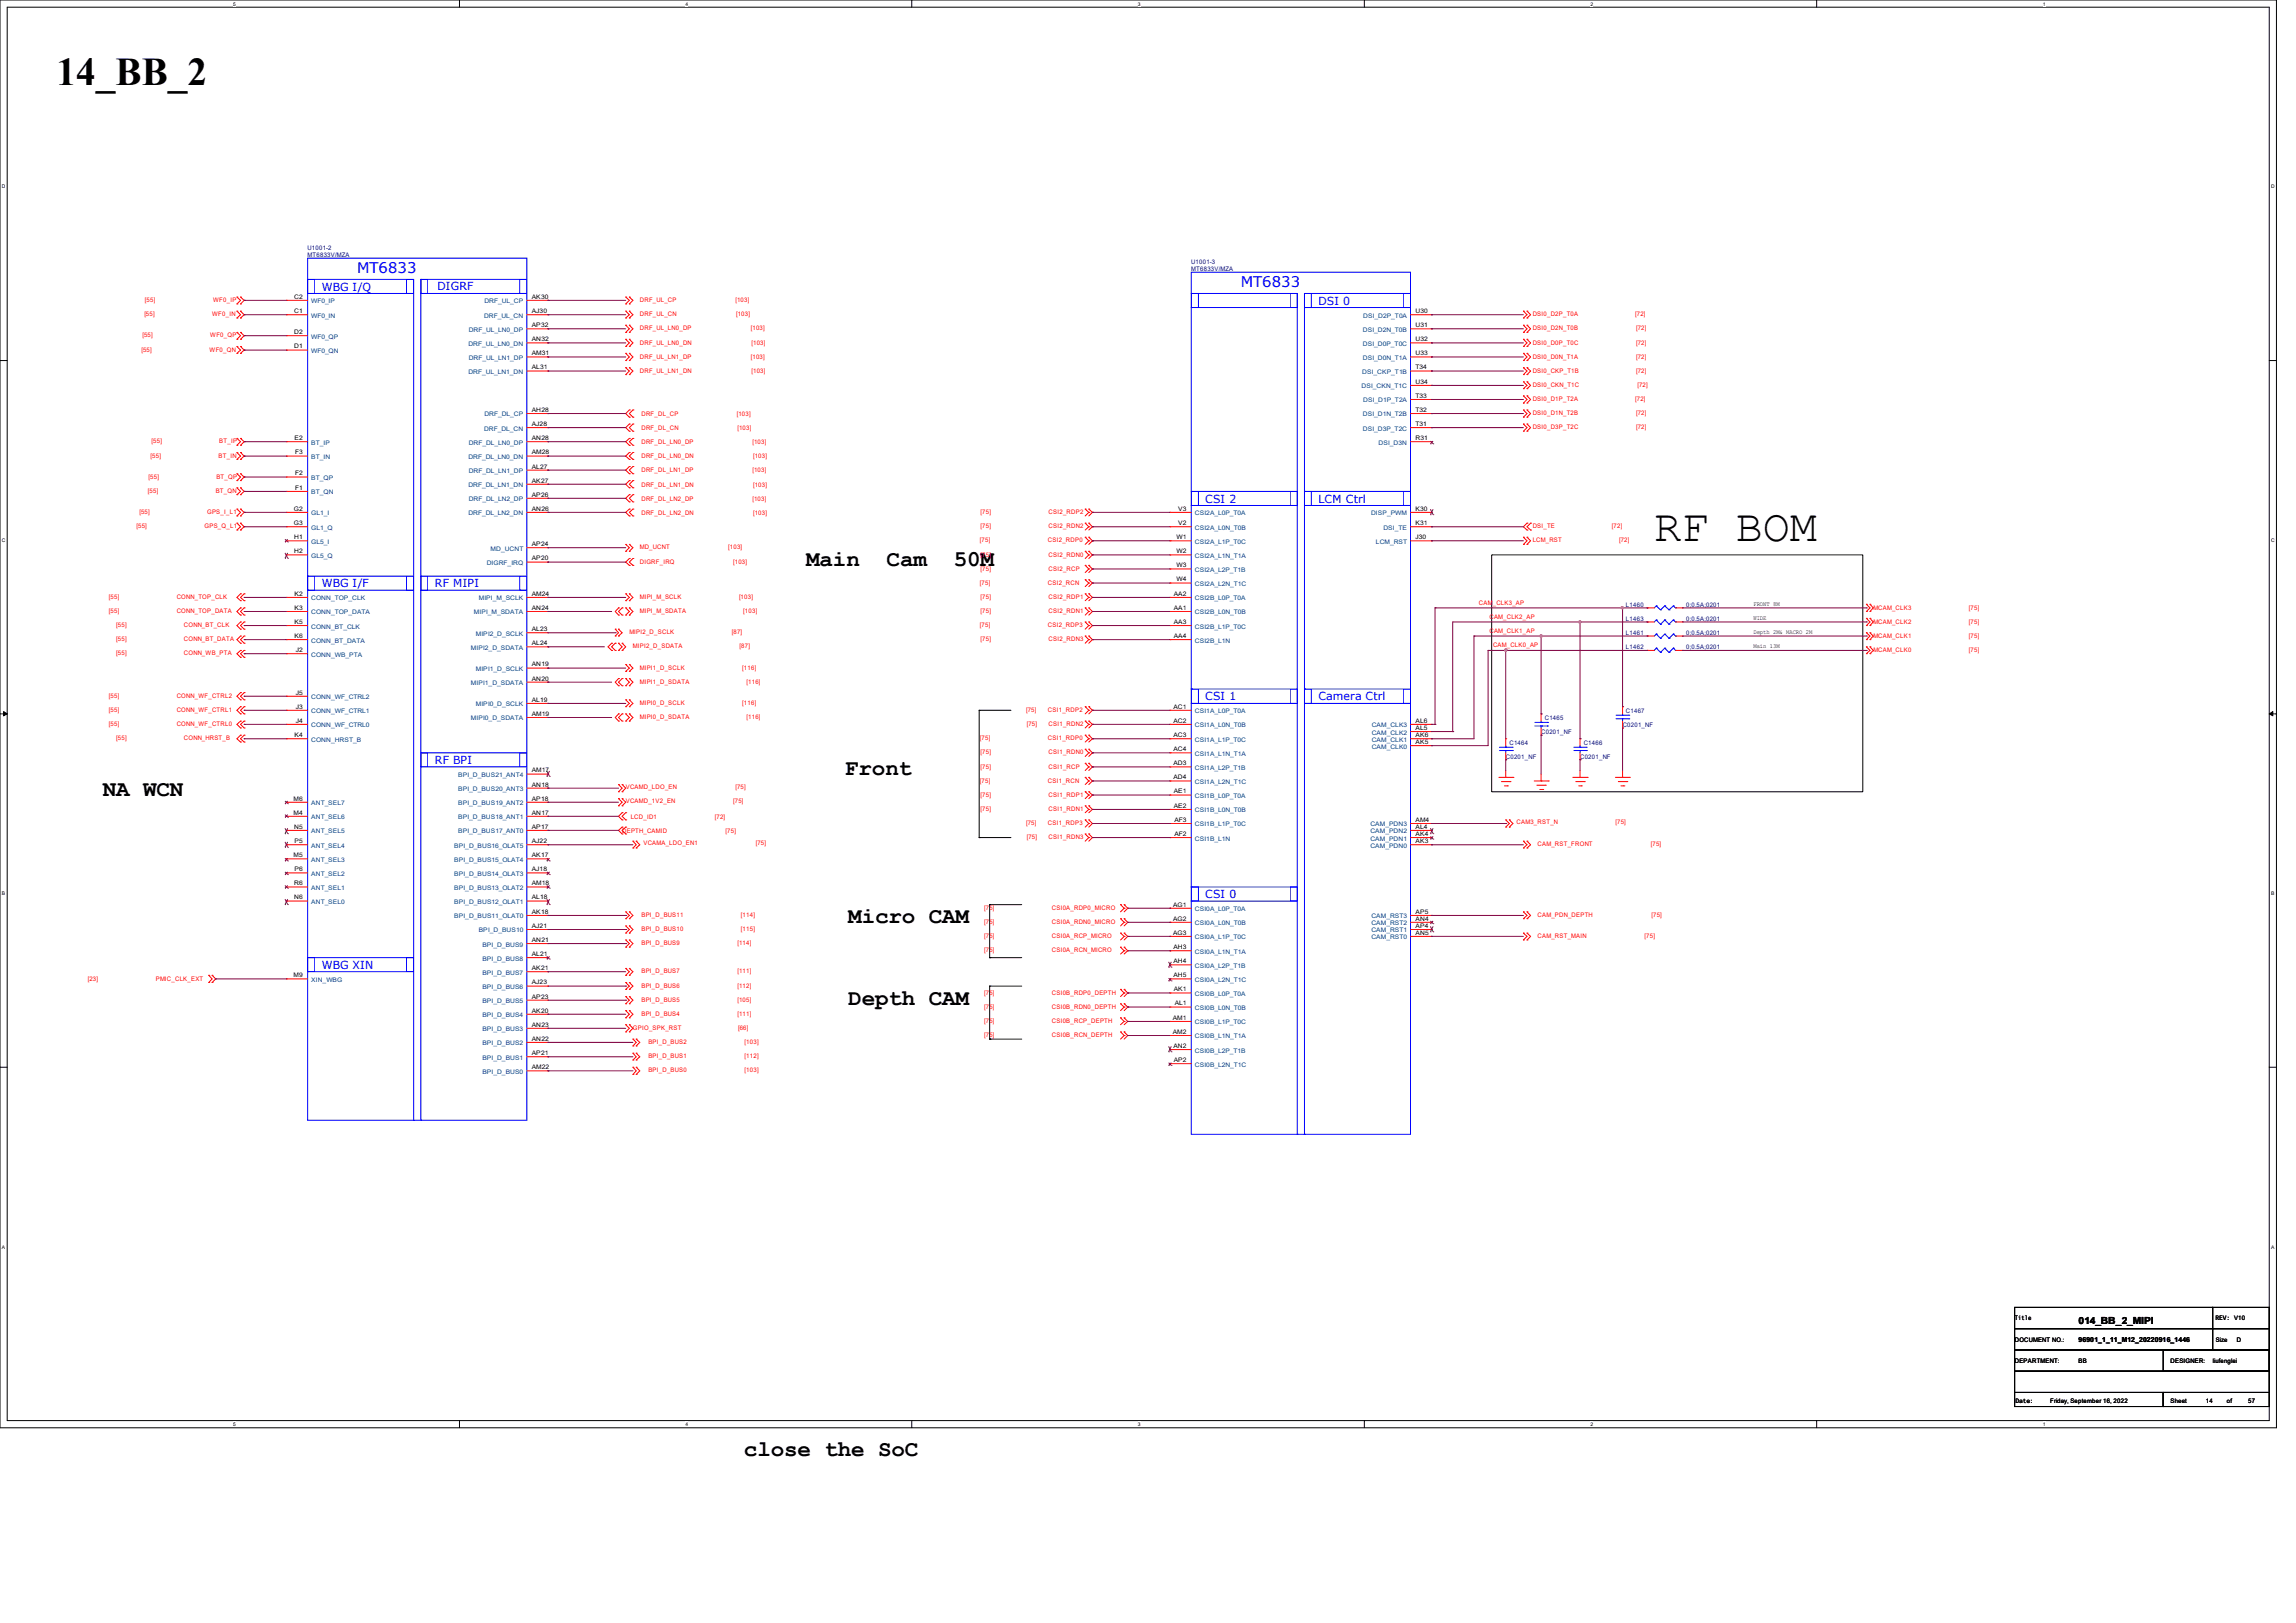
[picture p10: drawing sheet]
<svg xmlns="http://www.w3.org/2000/svg" width="297mm" height="210mm" viewBox="0 0 297 210" stroke-linecap="round" stroke-linejoin="round" font-family="sans-serif">
<defs><g id="words">
<text font-size="5.8" x="214" y="70.1">RF BOM</text>
<text font-size="5.1" x="7.3" y="11">14_BB_2</text>
<g font-size="2.9">
<text x="104.3" y="73.3">Main</text>
<text x="114.7" y="73.3">Cam</text>
<text x="123.4" y="73.3">50M</text>
<text x="109.3" y="100.3">Front</text>
<text x="13.3" y="103">NA WCN</text>
<text x="109.7" y="119.5">Micro CAM</text>
<text x="109.7" y="130">Depth CAM</text>
<text x="96.2" y="188.3">close the SoC</text>
</g>
<g font-size="1.9" fill="#00f">
<text x="46.2" y="35.3">MT6833</text>
<text x="160.5" y="37.1">MT6833</text>
</g>
<g font-size="1.4" fill="#00f">
<text x="41.6" y="37.6">WBG I/Q</text>
<text x="56.6" y="37.5">DIGRF</text>
<text x="170.5" y="39.4">DSI 0</text>
<text x="155.9" y="65">CSI 2</text>
<text x="170.5" y="65">LCM Ctrl</text>
<text x="41.6" y="76">WBG I/F</text>
<text x="56.3" y="76">RF MIPI</text>
<text x="155.9" y="90.6">CSI 1</text>
<text x="170.5" y="90.6">Camera Ctrl</text>
<text x="56.3" y="98.8">RF BPI</text>
<text x="155.9" y="116.2">CSI 0</text>
<text x="41.6" y="125.3">WBG XIN</text>
</g>
<text font-size="1.3" x="268.9" y="171.3">014_BB_2_MIPI</text>
<text font-size=".9" x="268.9" y="173.7">96901_1_11_M12_20220916_1446</text>
<g font-size=".8" fill="#000080">
<text x="39.8" y="32.3">U1001-2</text>
<text x="39.8" y="33.2">MT6833V/MZA</text>
<text x="154.1" y="34.2">U1001-3</text>
<text x="154.1" y="35.1">MT6833V/MZA</text>
<text x="210.3" y="84">L1462</text>
<text x="210.3" y="82.2">L1461</text>
<text x="210.3" y="80.3">L1463</text>
<text x="210.3" y="78.5">L1460</text>
<text x="218.1" y="84">0;0.5A;0201</text>
<text x="218.1" y="82.2">0;0.5A;0201</text>
<text x="218.1" y="80.3">0;0.5A;0201</text>
<text x="218.1" y="78.5">0;0.5A;0201</text>
<text x="199.4" y="95">C0201_NF</text>
<text x="199.8" y="93.1">C1465</text>
<text x="209.9" y="94.1">C0201_NF</text>
<text x="210.3" y="92.2">C1467</text>
<text x="194.8" y="98.2">C0201_NF</text>
<text x="195.3" y="96.4">C1464</text>
<text x="204.4" y="98.2">C0201_NF</text>
<text x="204.9" y="96.4">C1466</text>
</g>
<g font-size=".8" fill="#f00">
<text x="18.7" y="40.9">[55]</text>
<text x="18.8" y="39.1">[55]</text>
<text x="27.4" y="40.9">WF0_IN</text>
<text x="27.6" y="39.1">WF0_IP</text>
<text x="82.8" y="39.1">DRF_UL_CP</text>
<text x="82.8" y="40.9">DRF_UL_CN</text>
<text x="95.1" y="39.1">[103]</text>
<text x="95.2" y="40.9">[103]</text>
<text x="198.3" y="40.9">DSI0_D2P_T0A</text>
<text x="211.5" y="40.9">[72]</text>
<text x="18.3" y="45.5">[55]</text>
<text x="18.4" y="43.6">[55]</text>
<text x="27.1" y="45.5">WF0_QN</text>
<text x="27.2" y="43.6">WF0_QP</text>
<text x="82.8" y="42.8">DRF_UL_LN0_DP</text>
<text x="82.8" y="44.6">DRF_UL_LN0_DN</text>
<text x="82.8" y="46.4">DRF_UL_LN1_DP</text>
<text x="97.1" y="42.8">[103]</text>
<text x="97.1" y="46.4">[103]</text>
<text x="97.2" y="44.6">[103]</text>
<text x="198.3" y="42.8">DSI0_D2N_T0B</text>
<text x="198.3" y="44.6">DSI0_D0P_T0C</text>
<text x="198.3" y="46.4">DSI0_D0N_T1A</text>
<text x="211.6" y="42.8">[72]</text>
<text x="211.6" y="44.6">[72]</text>
<text x="211.6" y="46.4">[72]</text>
<text x="82.8" y="48.2">DRF_UL_LN1_DN</text>
<text x="83" y="53.8">DRF_DL_CP</text>
<text x="95.3" y="53.8">[103]</text>
<text x="97.2" y="48.2">[103]</text>
<text x="198.3" y="48.2">DSI0_CKP_T1B</text>
<text x="198.3" y="50.1">DSI0_CKN_T1C</text>
<text x="198.3" y="51.9">DSI0_D1P_T2A</text>
<text x="198.3" y="53.7">DSI0_D1N_T2B</text>
<text x="211.5" y="51.9">[72]</text>
<text x="211.6" y="48.2">[72]</text>
<text x="211.6" y="53.7">[72]</text>
<text x="211.8" y="50.1">[72]</text>
<text x="19.5" y="59.2">[55]</text>
<text x="19.6" y="57.4">[55]</text>
<text x="28.3" y="59.2">BT_IN</text>
<text x="28.4" y="57.4">BT_IP</text>
<text x="83" y="55.6">DRF_DL_CN</text>
<text x="83" y="57.5">DRF_DL_LN0_DP</text>
<text x="83" y="59.3">DRF_DL_LN0_DN</text>
<text x="95.4" y="55.6">[103]</text>
<text x="97.3" y="57.5">[103]</text>
<text x="97.4" y="59.3">[103]</text>
<text x="198.3" y="55.5">DSI0_D3P_T2C</text>
<text x="211.6" y="55.5">[72]</text>
<text x="19.1" y="63.8">[55]</text>
<text x="19.2" y="61.9">[55]</text>
<text x="27.9" y="63.8">BT_QN</text>
<text x="28" y="61.9">BT_QP</text>
<text x="83" y="61.1">DRF_DL_LN1_DP</text>
<text x="83" y="62.9">DRF_DL_LN1_DN</text>
<text x="83" y="64.8">DRF_DL_LN2_DP</text>
<text x="97.3" y="61.1">[103]</text>
<text x="97.3" y="64.8">[103]</text>
<text x="97.4" y="62.9">[103]</text>
<text x="17.7" y="68.4">[55]</text>
<text x="18" y="66.5">[55]</text>
<text x="26.5" y="68.4">GPS_Q_L1</text>
<text x="26.8" y="66.5">GPS_I_L1</text>
<text x="82.8" y="71.1">MD_UCNT</text>
<text x="83" y="66.6">DRF_DL_LN2_DN</text>
<text x="94.2" y="71.1">[103]</text>
<text x="97.4" y="66.6">[103]</text>
<text x="126.8" y="70.2">[75]</text>
<text x="126.8" y="66.5">[75]</text>
<text x="126.8" y="68.4">[75]</text>
<text x="135.6" y="70.2">CSI2_RDP0</text>
<text x="135.6" y="66.5">CSI2_RDP2</text>
<text x="135.6" y="68.4">CSI2_RDN2</text>
<text x="198.3" y="68.4">DSI_TE</text>
<text x="198.3" y="70.2">LCM_RST</text>
<text x="208.5" y="68.4">[72]</text>
<text x="209.4" y="70.2">[72]</text>
<text x="14.1" y="77.5">[55]</text>
<text x="22.9" y="77.5">CONN_TOP_CLK</text>
<text x="82.8" y="72.9">DIGRF_IRQ</text>
<text x="82.8" y="77.5">MIPI_M_SCLK</text>
<text x="94.8" y="72.9">[103]</text>
<text x="95.6" y="77.5">[103]</text>
<text x="126.8" y="75.6">[75]</text>
<text x="126.8" y="72">[75]</text>
<text x="126.8" y="73.8">[75]</text>
<text x="126.8" y="77.5">[75]</text>
<text x="135.6" y="75.6">CSI2_RCN</text>
<text x="135.6" y="72">CSI2_RDN0</text>
<text x="135.6" y="73.8">CSI2_RCP</text>
<text x="135.6" y="77.5">CSI2_RDP1</text>
<text x="14.1" y="79.3">[55]</text>
<text x="15" y="81.2">[55]</text>
<text x="15" y="83">[55]</text>
<text x="22.9" y="79.3">CONN_TOP_DATA</text>
<text x="23.8" y="81.2">CONN_BT_CLK</text>
<text x="23.8" y="83">CONN_BT_DATA</text>
<text x="81.4" y="82.1">MIPI2_D_SCLK</text>
<text x="81.9" y="83.9">MIPI2_D_SDATA</text>
<text x="82.8" y="79.3">MIPI_M_SDATA</text>
<text x="94.7" y="82.1">[87]</text>
<text x="95.7" y="83.9">[87]</text>
<text x="96.1" y="79.3">[103]</text>
<text x="126.8" y="81.2">[75]</text>
<text x="126.8" y="79.3">[75]</text>
<text x="126.8" y="83">[75]</text>
<text x="135.6" y="81.2">CSI2_RDP3</text>
<text x="135.6" y="79.3">CSI2_RDN1</text>
<text x="135.6" y="83">CSI2_RDN3</text>
<text x="191.3" y="78.3">CAM_CLK3_AP</text>
<text x="192.7" y="81.9">CAM_CLK1_AP</text>
<text x="192.7" y="80.1">CAM_CLK2_AP</text>
<text x="193.1" y="83.8">CAM_CLK0_AP</text>
<text x="242.3" y="78.9">MCAM_CLK3</text>
<text x="242.3" y="82.5">MCAM_CLK1</text>
<text x="242.3" y="80.7">MCAM_CLK2</text>
<text x="254.7" y="78.9">[75]</text>
<text x="254.7" y="82.5">[75]</text>
<text x="254.7" y="80.7">[75]</text>
<text x="15" y="84.8">[55]</text>
<text x="23.8" y="84.8">CONN_WB_PTA</text>
<text x="82.8" y="86.7">MIPI1_D_SCLK</text>
<text x="82.8" y="88.5">MIPI1_D_SDATA</text>
<text x="96" y="86.7">[116]</text>
<text x="96.6" y="88.5">[116]</text>
<text x="242.3" y="84.4">MCAM_CLK0</text>
<text x="254.7" y="84.4">[75]</text>
<text x="14.1" y="90.3">[55]</text>
<text x="14.1" y="92.1">[55]</text>
<text x="14.1" y="93.9">[55]</text>
<text x="15" y="95.8">[55]</text>
<text x="22.9" y="90.3">CONN_WF_CTRL2</text>
<text x="22.9" y="92.1">CONN_WF_CTRL1</text>
<text x="22.9" y="93.9">CONN_WF_CTRL0</text>
<text x="23.8" y="95.8">CONN_HRST_B</text>
<text x="82.8" y="91.2">MIPI0_D_SCLK</text>
<text x="82.8" y="93">MIPI0_D_SDATA</text>
<text x="96" y="91.2">[116]</text>
<text x="96.6" y="93">[116]</text>
<text x="126.8" y="95.8">[75]</text>
<text x="132.7" y="92.1">[75]</text>
<text x="132.8" y="93.9">[75]</text>
<text x="135.6" y="95.8">CSI1_RDP0</text>
<text x="135.6" y="92.1">CSI1_RDP2</text>
<text x="135.6" y="93.9">CSI1_RDN2</text>
<text x="126.8" y="101.3">[75]</text>
<text x="126.8" y="97.6">[75]</text>
<text x="126.8" y="99.4">[75]</text>
<text x="135.6" y="101.3">CSI1_RCN</text>
<text x="135.6" y="97.6">CSI1_RDN0</text>
<text x="135.6" y="99.4">CSI1_RCP</text>
<text x="80.5" y="107.8">DEPTH_CAMID</text>
<text x="80.9" y="102.1">VCAMD_LDO_EN</text>
<text x="80.9" y="103.9">VCAMD_1V2_EN</text>
<text x="81.6" y="105.9">LCD_ID1</text>
<text x="92.5" y="105.9">[72]</text>
<text x="93.9" y="107.8">[75]</text>
<text x="94.8" y="103.9">[75]</text>
<text x="95.1" y="102.1">[75]</text>
<text x="126.8" y="103.1">[75]</text>
<text x="126.8" y="104.9">[75]</text>
<text x="132.7" y="106.8">[75]</text>
<text x="135.6" y="106.8">CSI1_RDP3</text>
<text x="135.6" y="103.1">CSI1_RDP1</text>
<text x="135.6" y="104.9">CSI1_RDN1</text>
<text x="196.2" y="106.7">CAM3_RST_N</text>
<text x="209" y="106.7">[75]</text>
<text x="83.2" y="109.4">VCAMA_LDO_EN1</text>
<text x="97.8" y="109.4">[75]</text>
<text x="132.8" y="108.6">[75]</text>
<text x="135.6" y="108.6">CSI1_RDN3</text>
<text x="198.9" y="109.5">CAM_RST_FRONT</text>
<text x="213.5" y="109.5">[75]</text>
<text x="83" y="118.7">BPI_D_BUS11</text>
<text x="95.8" y="118.7">[114]</text>
<text x="127.3" y="117.7">[75]</text>
<text x="127.3" y="119.5">[75]</text>
<text x="136.1" y="117.7">CSI0A_RDP0_MICRO</text>
<text x="136.1" y="119.5">CSI0A_RDN0_MICRO</text>
<text x="198.9" y="118.7">CAM_PDN_DEPTH</text>
<text x="213.6" y="118.7">[75]</text>
<text x="83" y="125.9">BPI_D_BUS7</text>
<text x="83" y="120.5">BPI_D_BUS10</text>
<text x="83" y="122.3">BPI_D_BUS9</text>
<text x="95.4" y="125.9">[111]</text>
<text x="95.4" y="122.3">[114]</text>
<text x="95.8" y="120.5">[115]</text>
<text x="127.3" y="121.4">[75]</text>
<text x="127.3" y="123.2">[75]</text>
<text x="136.1" y="121.4">CSI0A_RCP_MICRO</text>
<text x="136.1" y="123.2">CSI0A_RCN_MICRO</text>
<text x="198.9" y="121.4">CAM_RST_MAIN</text>
<text x="212.7" y="121.4">[75]</text>
<text x="11.3" y="126.9">[23]</text>
<text x="20.2" y="126.9">PMIC_CLK_EXT</text>
<text x="83" y="131.4">BPI_D_BUS4</text>
<text x="83" y="127.8">BPI_D_BUS6</text>
<text x="83" y="129.6">BPI_D_BUS5</text>
<text x="95.4" y="131.4">[111]</text>
<text x="95.4" y="127.8">[112]</text>
<text x="95.4" y="129.6">[105]</text>
<text x="127.3" y="128.7">[75]</text>
<text x="127.3" y="130.5">[75]</text>
<text x="136.1" y="128.7">CSI0B_RDP0_DEPTH</text>
<text x="136.1" y="130.5">CSI0B_RDN0_DEPTH</text>
<text x="81.9" y="133.3">GPIO_SPK_RST</text>
<text x="83.9" y="136.9">BPI_D_BUS1</text>
<text x="83.9" y="135.1">BPI_D_BUS2</text>
<text x="95.5" y="133.3">[66]</text>
<text x="96.3" y="136.9">[112]</text>
<text x="96.3" y="135.1">[103]</text>
<text x="127.3" y="132.4">[75]</text>
<text x="127.3" y="134.2">[75]</text>
<text x="136.1" y="132.4">CSI0B_RCP_DEPTH</text>
<text x="136.1" y="134.2">CSI0B_RCN_DEPTH</text>
<text x="83.9" y="138.8">BPI_D_BUS0</text>
<text x="96.3" y="138.8">[103]</text>
</g>
<g font-size=".8">
<text x="38.1" y="38.7">C2</text>
<text x="38.1" y="40.5">C1</text>
<text x="68.8" y="38.7">AK30</text>
<text x="68.8" y="40.5">AJ30</text>
<text x="183.1" y="40.5">U30</text>
<text x="38.1" y="43.2">D2</text>
<text x="38.1" y="45.1">D1</text>
<text x="68.8" y="42.3">AP32</text>
<text x="68.8" y="44.2">AN32</text>
<text x="68.8" y="46">AM31</text>
<text x="68.8" y="47.8">AL31</text>
<text x="183.1" y="47.8">T34</text>
<text x="183.1" y="42.3">U31</text>
<text x="183.1" y="44.2">U32</text>
<text x="183.1" y="46">U33</text>
<text x="68.8" y="53.3">AH28</text>
<text x="183.1" y="49.7">U34</text>
<text x="183.1" y="51.5">T33</text>
<text x="183.1" y="53.3">T32</text>
<text x="38.1" y="56.9">E2</text>
<text x="38.2" y="58.8">F3</text>
<text x="68.8" y="56.9">AN28</text>
<text x="68.8" y="58.8">AM28</text>
<text x="68.8" y="55.1">AJ28</text>
<text x="183.1" y="55.1">T31</text>
<text x="183.1" y="56.9">R31</text>
<text x="38.2" y="61.5">F2</text>
<text x="38.2" y="63.4">F1</text>
<text x="68.8" y="60.6">AL27</text>
<text x="68.8" y="62.4">AK27</text>
<text x="68.8" y="64.3">AP26</text>
<text x="38" y="66.1">G2</text>
<text x="38" y="67.9">G3</text>
<text x="38.1" y="69.8">H1</text>
<text x="38.1" y="71.6">H2</text>
<text x="68.8" y="66.1">AN26</text>
<text x="68.8" y="70.7">AP24</text>
<text x="152.2" y="69.8">W1</text>
<text x="152.2" y="71.6">W2</text>
<text x="152.4" y="66.1">V3</text>
<text x="152.4" y="67.9">V2</text>
<text x="183.1" y="66.1">K30</text>
<text x="183.1" y="67.9">K31</text>
<text x="183.1" y="69.8">J30</text>
<text x="38.1" y="77.1">K2</text>
<text x="68.8" y="77.1">AM24</text>
<text x="68.8" y="72.5">AP20</text>
<text x="151.8" y="77.1">AA2</text>
<text x="152.2" y="73.4">W3</text>
<text x="152.2" y="75.2">W4</text>
<text x="38.1" y="78.9">K3</text>
<text x="38.1" y="80.7">K5</text>
<text x="38.1" y="82.6">K6</text>
<text x="68.8" y="81.7">AL23</text>
<text x="68.8" y="83.5">AL24</text>
<text x="68.8" y="78.9">AN24</text>
<text x="151.8" y="78.9">AA1</text>
<text x="151.8" y="80.7">AA3</text>
<text x="151.8" y="82.6">AA4</text>
<text x="226.8" y="78.4">FRONT 8M</text>
<text x="226.8" y="82.1">Depth 2M&amp; MACRO 2M</text>
<text x="226.8" y="83.9">Main 13M</text>
<text x="226.8" y="80.3">WIDE</text>
<text x="38.3" y="84.4">J2</text>
<text x="38.3" y="89.9">J5</text>
<text x="68.8" y="86.2">AN19</text>
<text x="68.8" y="88.1">AN20</text>
<text x="38.1" y="95.4">K4</text>
<text x="38.3" y="93.5">J4</text>
<text x="38.3" y="91.7">J3</text>
<text x="68.8" y="92.6">AM19</text>
<text x="68.8" y="90.8">AL19</text>
<text x="151.8" y="91.7">AC1</text>
<text x="151.8" y="93.5">AC2</text>
<text x="151.8" y="95.4">AC3</text>
<text x="183.1" y="95.4">AK6</text>
<text x="183.1" y="94.4">AL5</text>
<text x="183.1" y="93.5">AL6</text>
<text x="68.8" y="99.9">AM17</text>
<text x="68.8" y="101.8">AN18</text>
<text x="151.8" y="97.2">AC4</text>
<text x="151.8" y="99">AD3</text>
<text x="151.8" y="100.8">AD4</text>
<text x="183.1" y="96.3">AK5</text>
<text x="38" y="105.4">M4</text>
<text x="38" y="103.6">M6</text>
<text x="38.1" y="107.2">N5</text>
<text x="68.8" y="105.4">AN17</text>
<text x="68.8" y="103.6">AP18</text>
<text x="68.8" y="107.2">AP17</text>
<text x="151.8" y="102.7">AE1</text>
<text x="151.8" y="104.5">AE2</text>
<text x="151.9" y="106.3">AF3</text>
<text x="183.1" y="107.2">AL4</text>
<text x="183.1" y="106.3">AM4</text>
<text x="38" y="110.9">M5</text>
<text x="38.1" y="112.7">P6</text>
<text x="38.1" y="109.1">P5</text>
<text x="68.8" y="112.7">AJ18</text>
<text x="68.8" y="110.9">AK17</text>
<text x="68.8" y="109.1">AJ22</text>
<text x="151.9" y="108.2">AF2</text>
<text x="183.1" y="109.1">AK3</text>
<text x="183.1" y="108.2">AK4</text>
<text x="38.1" y="116.4">N6</text>
<text x="38.1" y="114.6">R6</text>
<text x="68.8" y="114.6">AM18</text>
<text x="68.8" y="118.2">AK18</text>
<text x="68.8" y="116.4">AL18</text>
<text x="151.7" y="117.3">AG1</text>
<text x="151.7" y="119.1">AG2</text>
<text x="183.1" y="118.2">AP5</text>
<text x="183.1" y="119.1">AN4</text>
<text x="68.8" y="123.7">AL21</text>
<text x="68.8" y="121.9">AN21</text>
<text x="68.8" y="120.1">AJ21</text>
<text x="68.8" y="125.5">AK21</text>
<text x="151.7" y="120.9">AG3</text>
<text x="151.8" y="122.8">AH3</text>
<text x="151.8" y="124.6">AH4</text>
<text x="183.1" y="120.9">AN5</text>
<text x="183.1" y="120.1">AP4</text>
<text x="38" y="126.5">M9</text>
<text x="68.8" y="131">AK20</text>
<text x="68.8" y="129.2">AP23</text>
<text x="68.8" y="127.4">AJ23</text>
<text x="151.7" y="132">AM1</text>
<text x="151.8" y="126.5">AH5</text>
<text x="151.8" y="128.3">AK1</text>
<text x="152" y="130.1">AL1</text>
<text x="68.8" y="132.8">AN23</text>
<text x="68.8" y="136.5">AP21</text>
<text x="68.8" y="134.7">AN22</text>
<text x="151.7" y="133.8">AM2</text>
<text x="151.8" y="135.6">AN2</text>
<text x="151.8" y="137.4">AP2</text>
<text x="68.8" y="138.3">AM22</text>
<text x="260.6" y="173.6">DOCUMENT NO.:</text>
<text x="260.6" y="170.9">Title</text>
<text x="286.6" y="170.9">REV: V10</text>
<text x="286.6" y="173.6">Size</text>
<text x="289.4" y="173.6">D</text>
<text x="260.6" y="176.4">DEPARTMENT:</text>
<text x="268.9" y="176.4">BB</text>
<text x="280.8" y="176.4">DESIGNER:</text>
<text x="286.2" y="176.4">liufenglei</text>
<text x="260.7" y="181.5">Date:</text>
<text x="265.2" y="181.5">Friday, September 16, 2022</text>
<text x="280.8" y="181.5">Sheet</text>
<text x="285.3" y="181.5">14</text>
<text x="288.1" y="181.5">of</text>
<text x="290.8" y="181.5">57</text>
</g>
<g font-size=".8" fill="#004080">
<text x="40.3" y="39.2">WF0_IP</text>
<text x="40.3" y="41.1">WF0_IN</text>
<text x="62.6" y="41.1">DRF_UL_CN</text>
<text x="62.7" y="39.2">DRF_UL_CP</text>
<text x="176.3" y="41.1">DSI_D2P_T0A</text>
<text x="40.3" y="43.8">WF0_QP</text>
<text x="40.3" y="45.7">WF0_QN</text>
<text x="60.6" y="44.7">DRF_UL_LN0_DN</text>
<text x="60.6" y="42.9">DRF_UL_LN0_DP</text>
<text x="60.6" y="46.6">DRF_UL_LN1_DP</text>
<text x="176.3" y="42.9">DSI_D2N_T0B</text>
<text x="176.3" y="44.7">DSI_D0P_T0C</text>
<text x="176.3" y="46.6">DSI_D0N_T1A</text>
<text x="60.6" y="48.4">DRF_UL_LN1_DN</text>
<text x="62.7" y="53.9">DRF_DL_CP</text>
<text x="176.1" y="50.2">DSI_CKN_T1C</text>
<text x="176.2" y="48.4">DSI_CKP_T1B</text>
<text x="176.3" y="53.9">DSI_D1N_T2B</text>
<text x="176.3" y="52.1">DSI_D1P_T2A</text>
<text x="40.3" y="57.5">BT_IP</text>
<text x="40.3" y="59.4">BT_IN</text>
<text x="60.6" y="59.4">DRF_DL_LN0_DN</text>
<text x="60.6" y="57.5">DRF_DL_LN0_DP</text>
<text x="62.6" y="55.7">DRF_DL_CN</text>
<text x="176.3" y="55.7">DSI_D3P_T2C</text>
<text x="178.3" y="57.5">DSI_D3N</text>
<text x="40.3" y="62.1">BT_QP</text>
<text x="40.3" y="64">BT_QN</text>
<text x="60.6" y="63">DRF_DL_LN1_DN</text>
<text x="60.6" y="61.2">DRF_DL_LN1_DP</text>
<text x="60.6" y="64.9">DRF_DL_LN2_DP</text>
<text x="40.3" y="66.7">GL1_I</text>
<text x="40.3" y="68.5">GL1_Q</text>
<text x="40.3" y="70.4">GL5_I</text>
<text x="60.6" y="66.7">DRF_DL_LN2_DN</text>
<text x="63.5" y="71.2">MD_UCNT</text>
<text x="154.6" y="66.7">CSI2A_L0P_T0A</text>
<text x="154.6" y="68.5">CSI2A_L0N_T0B</text>
<text x="154.6" y="70.4">CSI2A_L1P_T0C</text>
<text x="177.4" y="66.7">DISP_PWM</text>
<text x="178" y="70.4">LCM_RST</text>
<text x="179" y="68.5">DSI_TE</text>
<text x="40.3" y="77.7">CONN_TOP_CLK</text>
<text x="40.3" y="72.2">GL5_Q</text>
<text x="61.9" y="77.7">MIPI_M_SCLK</text>
<text x="63" y="73.1">DIGRF_IRQ</text>
<text x="154.6" y="72.2">CSI2A_L1N_T1A</text>
<text x="154.6" y="74">CSI2A_L2P_T1B</text>
<text x="154.6" y="75.8">CSI2A_L2N_T1C</text>
<text x="154.6" y="77.7">CSI2B_L0P_T0A</text>
<text x="40.3" y="79.5">CONN_TOP_DATA</text>
<text x="40.3" y="81.3">CONN_BT_CLK</text>
<text x="40.3" y="83.1">CONN_BT_DATA</text>
<text x="61.3" y="79.5">MIPI_M_SDATA</text>
<text x="61.6" y="82.3">MIPI2_D_SCLK</text>
<text x="154.6" y="79.5">CSI2B_L0N_T0B</text>
<text x="154.6" y="81.3">CSI2B_L1P_T0C</text>
<text x="154.6" y="83.1">CSI2B_L1N</text>
<text x="40.3" y="85">CONN_WB_PTA</text>
<text x="60.9" y="84.1">MIPI2_D_SDATA</text>
<text x="60.9" y="88.6">MIPI1_D_SDATA</text>
<text x="61.6" y="86.8">MIPI1_D_SCLK</text>
<text x="40.3" y="96">CONN_HRST_B</text>
<text x="40.3" y="94.1">CONN_WF_CTRL0</text>
<text x="40.3" y="92.3">CONN_WF_CTRL1</text>
<text x="40.3" y="90.5">CONN_WF_CTRL2</text>
<text x="60.9" y="93.2">MIPI0_D_SDATA</text>
<text x="61.6" y="91.4">MIPI0_D_SCLK</text>
<text x="154.6" y="92.3">CSI1A_L0P_T0A</text>
<text x="154.6" y="94.1">CSI1A_L0N_T0B</text>
<text x="154.6" y="96">CSI1A_L1P_T0C</text>
<text x="177.4" y="96">CAM_CLK1</text>
<text x="177.4" y="95">CAM_CLK2</text>
<text x="177.4" y="94.1">CAM_CLK3</text>
<text x="59.3" y="100.5">BPI_D_BUS21_ANT4</text>
<text x="154.6" y="97.8">CSI1A_L1N_T1A</text>
<text x="154.6" y="99.6">CSI1A_L2P_T1B</text>
<text x="154.6" y="101.4">CSI1A_L2N_T1C</text>
<text x="177.4" y="96.9">CAM_CLK0</text>
<text x="40.3" y="107.8">ANT_SEL5</text>
<text x="40.3" y="106">ANT_SEL6</text>
<text x="40.3" y="104.2">ANT_SEL7</text>
<text x="59.3" y="106">BPI_D_BUS18_ANT1</text>
<text x="59.3" y="104.2">BPI_D_BUS19_ANT2</text>
<text x="59.3" y="107.8">BPI_D_BUS17_ANT0</text>
<text x="59.3" y="102.4">BPI_D_BUS20_ANT3</text>
<text x="154.6" y="103.3">CSI1B_L0P_T0A</text>
<text x="154.6" y="105.1">CSI1B_L0N_T0B</text>
<text x="154.6" y="106.9">CSI1B_L1P_T0C</text>
<text x="177.3" y="107.8">CAM_PDN2</text>
<text x="177.3" y="106.9">CAM_PDN3</text>
<text x="40.3" y="113.3">ANT_SEL2</text>
<text x="40.3" y="111.5">ANT_SEL3</text>
<text x="40.3" y="109.7">ANT_SEL4</text>
<text x="58.8" y="113.3">BPI_D_BUS14_OLAT3</text>
<text x="58.8" y="111.5">BPI_D_BUS15_OLAT4</text>
<text x="58.8" y="109.7">BPI_D_BUS16_OLAT5</text>
<text x="154.6" y="108.8">CSI1B_L1N</text>
<text x="177.3" y="109.7">CAM_PDN0</text>
<text x="177.3" y="108.8">CAM_PDN1</text>
<text x="40.3" y="117">ANT_SEL0</text>
<text x="40.3" y="115.1">ANT_SEL1</text>
<text x="58.8" y="115.1">BPI_D_BUS13_OLAT2</text>
<text x="58.8" y="118.8">BPI_D_BUS11_OLAT0</text>
<text x="58.8" y="117">BPI_D_BUS12_OLAT1</text>
<text x="154.6" y="117.9">CSI0A_L0P_T0A</text>
<text x="154.6" y="119.7">CSI0A_L0N_T0B</text>
<text x="177.4" y="118.8">CAM_RST3</text>
<text x="177.4" y="119.7">CAM_RST2</text>
<text x="61.9" y="120.6">BPI_D_BUS10</text>
<text x="62.4" y="124.3">BPI_D_BUS8</text>
<text x="62.4" y="122.5">BPI_D_BUS9</text>
<text x="154.6" y="121.5">CSI0A_L1P_T0C</text>
<text x="154.6" y="123.4">CSI0A_L1N_T1A</text>
<text x="154.6" y="125.2">CSI0A_L2P_T1B</text>
<text x="177.4" y="121.5">CAM_RST0</text>
<text x="177.4" y="120.6">CAM_RST1</text>
<text x="40.3" y="127">XIN_WBG</text>
<text x="62.4" y="131.6">BPI_D_BUS4</text>
<text x="62.4" y="129.8">BPI_D_BUS5</text>
<text x="62.4" y="128">BPI_D_BUS6</text>
<text x="62.4" y="126.1">BPI_D_BUS7</text>
<text x="154.6" y="127">CSI0A_L2N_T1C</text>
<text x="154.6" y="128.9">CSI0B_L0P_T0A</text>
<text x="154.6" y="130.7">CSI0B_L0N_T0B</text>
<text x="62.4" y="133.4">BPI_D_BUS3</text>
<text x="62.4" y="137.1">BPI_D_BUS1</text>
<text x="62.4" y="135.3">BPI_D_BUS2</text>
<text x="154.6" y="132.5">CSI0B_L1P_T0C</text>
<text x="154.6" y="134.4">CSI0B_L1N_T1A</text>
<text x="154.6" y="136.2">CSI0B_L2P_T1B</text>
<text x="62.4" y="138.9">BPI_D_BUS0</text>
<text x="154.6" y="138">CSI0B_L2N_T1C</text>
</g>
<g font-size=".6">
<text x="30.2" y=".7">5</text>
<text x="88.7" y=".7">4</text>
<text x="147.2" y=".7">3</text>
<text x="205.7" y=".7">2</text>
<text x="264.2" y=".7">1</text>
<text x=".3" y="24.4">D</text>
<text x="293.8" y="24.4">D</text>
<text x=".3" y="70.1">C</text>
<text x="293.8" y="70.1">C</text>
<text x=".3" y="115.8">B</text>
<text x="293.8" y="115.8">B</text>
<text x=".3" y="161.5">A</text>
<text x="293.8" y="161.5">A</text>
<text x="30.2" y="184.5">5</text>
<text x="88.7" y="184.5">4</text>
<text x="147.2" y="184.5">3</text>
<text x="205.7" y="184.5">2</text>
<text x="264.2" y="184.5">1</text>
</g>
</g></defs>
<path d="M0 0h294.5v184.7h-294.5zM.9 .9h292.6v182.9h-292.6z" fill="none" stroke="#000" stroke-width=".13"/>
<g fill="#fff">
<path d="M30.2 .1h.3v.7h-.3z"/>
<path d="M30.2 183.9h.3v.8h-.3z"/>
</g>
<path d="M59.4 0v.9M59.4 183.8v.9" fill="none" stroke="#000" stroke-width=".13"/>
<g fill="#fff">
<path d="M88.7 .1h.3v.7h-.3z"/>
<path d="M88.7 183.9h.3v.8h-.3z"/>
</g>
<path d="M117.9 0v.9M117.9 183.8v.9" fill="none" stroke="#000" stroke-width=".13"/>
<g fill="#fff">
<path d="M147.2 .1h.3v.7h-.3z"/>
<path d="M147.2 183.9h.3v.8h-.3z"/>
</g>
<path d="M176.5 0v.9M176.5 183.8v.9" fill="none" stroke="#000" stroke-width=".13"/>
<g fill="#fff">
<path d="M205.7 .1h.4v.7h-.4z"/>
<path d="M205.7 183.9h.4v.8h-.4z"/>
</g>
<path d="M235 0v.9M235 183.8v.9" fill="none" stroke="#000" stroke-width=".13"/>
<g fill="#fff">
<path d="M264.2 .1h.4v.7h-.4z"/>
<path d="M264.2 183.9h.4v.8h-.4z"/>
<path d="M.3 23.8h.4v.7h-.4z"/>
<path d="M293.8 23.8h.5v.7h-.5z"/>
<path d="M.3 69.5h.4v.7h-.4z"/>
<path d="M293.8 69.5h.5v.7h-.5z"/>
</g>
<path d="M0 46.7h.9M293.5 46.7h1" fill="none" stroke="#000" stroke-width=".13"/>
<g fill="#fff">
<path d="M.3 115.2h.4v.8h-.4z"/>
<path d="M293.8 115.2h.4v.8h-.4z"/>
</g>
<path d="M0 92.4h.9M293.5 92.4h1" fill="none" stroke="#000" stroke-width=".13"/>
<path d="M.5 92.1l.4 .3-.4 .2zM293.5 92.4l.5-.3v.5z" fill="#000" stroke="#000" stroke-width=".13"/>
<g fill="#fff">
<path d="M.3 161h.3v.7h-.3z"/>
<path d="M293.8 161h.4v.7h-.4z"/>
</g>
<g fill="none" stroke="#000" stroke-width=".13">
<path d="M193 71.8h48v30.6h-48zM126.7 91.9h.1M126.7 91.9h4.1M126.7 91.9v16.5M126.7 108.4h.1M126.7 108.4h4.1M128 117.1h.1M128 117.1v6.8M128 117.1h4.2M0 138.1h.9M128 134.5h.1M128 127.6h.1"/>
<path d="M128 123.9h.1M128 127.6v6.9M128 127.6h4.2M128 134.5h4.2M128 123.9h4.2M293.5 138.1h1M260.6 169.2h25.6v2.7h-25.6zM260.6 171.9h25.6v2.8h-25.6zM260.6 177.4h32.9v2.8h-32.9zM260.6 174.7h32.9v2.7h-32.9zM279.8 174.7h13.7v2.7h-13.7zM286.2 169.2h7.3v2.7h-7.3z"/>
<path d="M286.2 171.9h7.3v2.8h-7.3zM260.6 180.2h19.2v1.8h-19.2zM279.8 180.2h13.7v1.8h-13.7z"/>
</g>
<g fill="none" stroke="#f00" stroke-width=".13">
<path d="M30.6 39.3h.1M30.6 38.4h.1M30.6 38.4l.5 .5-.5 .4M31.1 38.4h.1M31.1 39.3h.1M31.1 38.4l.5 .5-.5 .4M37 38.9h.1M37 38.9h2.8M68.2 38.9h2.7M70.9 38.9h.1M80.9 39.3h.1M80.9 38.4h.1"/>
<path d="M80.9 38.4l.5 .5-.5 .4M81.4 39.3h.1M81.4 38.4h.1M81.4 38.4l.5 .5-.5 .4M30.6 41.1h.1M30.6 40.3h.1M30.6 43.9h.1M30.6 43h.1M30.6 45.7h.1M30.6 44.8h.1M30.6 57.6h.1M30.6 56.7h.1"/>
<path d="M30.6 59.4h.1M30.6 58.5h.1M30.6 40.3l.5 .4-.5 .4M30.6 43l.5 .4-.5 .5M30.6 44.8l.5 .5-.5 .4M30.6 56.7l.5 .4-.5 .5M30.6 58.5l.5 .5-.5 .4M31.1 40.3h.1M31.1 41.1h.1M31.1 43h.1M31.1 43.9h.1M31.1 44.8h.1"/>
<path d="M31.1 45.7h.1M31.1 56.7h.1M31.1 57.6h.1M31.1 58.5h.1M31.1 59.4h.1M31.1 40.3l.5 .4-.5 .4M31.1 43l.5 .4-.5 .5M31.1 44.8l.5 .5-.5 .4M31.1 56.7l.5 .4-.5 .5M31.1 58.5l.5 .5-.5 .4M37 40.7h.1M37 43.4h.1"/>
<path d="M37 45.3h.1M37 57.1h.1M37 59h.1M37 40.7h2.8M37 57.1h2.8M37 59h2.8M37 43.4h2.8M37 45.3h2.8M68.2 40.7h2.7M68.2 42.5h2.7M68.2 44.4h2.7M68.2 46.2h2.7"/>
<path d="M68.2 48h2.7M68.2 57.1h2.7M68.2 59h2.7M68.2 53.5h2.7M68.2 55.3h2.7M70.9 40.7h.1M70.9 42.5h.1M70.9 44.4h.1M70.9 46.2h.1M70.9 48h.1M70.9 57.1h.1M70.9 59h.1"/>
<path d="M70.9 53.5h.1M70.9 55.3h.1M80.9 41.1h.1M80.9 40.3h.1M80.9 43h.1M80.9 42.1h.1M80.9 44.8h.1M80.9 43.9h.1M80.9 46.7h.1M80.9 45.7h.1M80.9 48.5h.1M80.9 47.6h.1"/>
<path d="M80.9 40.3l.5 .4-.5 .4M80.9 42.1l.5 .4-.5 .5M80.9 43.9l.5 .5-.5 .4M80.9 45.7l.5 .5-.5 .5M80.9 47.6l.5 .4-.5 .5M81.4 41.1h.1M81.4 40.3h.1M81.4 43h.1M81.4 42.1h.1M81.4 44.8h.1M81.4 43.9h.1M81.4 46.7h.1"/>
<path d="M81.4 45.7h.1M81.4 48.5h.1M81.4 47.6h.1M81.4 53h.1M81.4 54h.1M81.4 54.9h.1M81.4 55.8h.1M81.4 56.7h.1M81.4 57.6h.1M81.4 58.5h.1M81.4 59.4h.1M81.4 40.3l.5 .4-.5 .4"/>
<path d="M81.4 42.1l.5 .4-.5 .5M81.4 43.9l.5 .5-.5 .4M81.4 45.7l.5 .5-.5 .5M81.4 47.6l.5 .4-.5 .5M81.4 53l-.5 .5 .5 .5M81.4 54.9l-.5 .4 .5 .5M81.4 56.7l-.5 .4 .5 .5M81.4 58.5l-.5 .5 .5 .4M81.9 54h.1M81.9 53h.1M81.9 55.8h.1M81.9 54.9h.1"/>
<path d="M81.9 57.6h.1M81.9 56.7h.1M81.9 59.4h.1M81.9 58.5h.1M81.9 53l-.5 .5 .5 .5M81.9 54.9l-.5 .4 .5 .5M81.9 56.7l-.5 .4 .5 .5M81.9 58.5l-.5 .5 .5 .4M182.5 40.7h2.7M182.5 42.5h2.7M182.5 44.4h2.7M182.5 46.2h2.7"/>
<path d="M182.5 48h2.7M182.5 57.1h2.7M182.5 53.5h2.7M182.5 55.3h2.7M182.5 49.9h2.7M182.5 51.7h2.7M185.2 48h.1M185.2 49.9h.1M185.2 55.3h.1M185.2 57.1h.1M185.2 40.7h.1M185.2 42.5h.1"/>
<path d="M185.2 51.7h.1M185.2 53.5h.1M185.2 44.4h.1M185.2 46.2h.1M197.1 40.3h.1M197.1 41.1h.1M197.1 42.1h.1M197.1 43h.1M197.1 43.9h.1M197.1 44.8h.1M197.1 45.7h.1M197.1 46.7h.1"/>
<path d="M197.1 47.6h.1M197.1 48.5h.1M197.1 49.4h.1M197.1 50.3h.1M197.1 51.2h.1M197.1 52.2h.1M197.1 53h.1M197.1 54h.1M197.1 54.9h.1M197.1 55.8h.1M197.1 40.3l.4 .4-.4 .4M197.1 42.1l.4 .4-.4 .5"/>
<path d="M197.1 43.9l.4 .5-.4 .4M197.1 45.7l.4 .5-.4 .5M197.1 47.6l.4 .4-.4 .5M197.1 49.4l.4 .5-.4 .4M197.1 51.2l.4 .5-.4 .5M197.1 53l.4 .5-.4 .5M197.1 54.9l.4 .4-.4 .5M197.5 40.3h.1M197.5 41.1h.1M197.5 42.1h.1M197.5 43h.1M197.5 43.9h.1"/>
<path d="M197.5 44.8h.1M197.5 45.7h.1M197.5 46.7h.1M197.5 47.6h.1M197.5 48.5h.1M197.5 49.4h.1M197.5 50.3h.1M197.5 51.2h.1M197.5 52.2h.1M197.5 53h.1M197.5 54h.1M197.5 54.9h.1"/>
<path d="M197.5 55.8h.1M197.5 40.3l.5 .4-.5 .4M197.5 42.1l.5 .4-.5 .5M197.5 43.9l.5 .5-.5 .4M197.5 45.7l.5 .5-.5 .5M197.5 47.6l.5 .4-.5 .5M197.5 49.4l.5 .5-.5 .4M197.5 51.2l.5 .5-.5 .5M197.5 53l.5 .5-.5 .5M197.5 54.9l.5 .4-.5 .5M30.6 62.2h.1M30.6 61.3h.1"/>
<path d="M30.6 64h.1M30.6 63.1h.1M30.6 66.8h.1M30.6 65.9h.1M30.6 68.6h.1M30.6 67.7h.1M30.6 61.3l.5 .4-.5 .5M30.6 63.1l.5 .5-.5 .4M30.6 65.9l.5 .4-.5 .5M30.6 67.7l.5 .5-.5 .4M31.1 61.3h.1M31.1 62.2h.1"/>
<path d="M31.1 63.1h.1M31.1 64h.1M31.1 65.9h.1M31.1 66.8h.1M31.1 67.7h.1M31.1 68.6h.1M31.1 76.8h.1M31.1 77.7h.1M31.1 78.7h.1M31.1 79.6h.1M31.1 61.3l.5 .4-.5 .5M31.1 63.1l.5 .5-.5 .4"/>
<path d="M31.1 65.9l.5 .4-.5 .5M31.1 67.7l.5 .5-.5 .4M31.1 76.8l-.5 .5 .5 .4M31.1 78.7l-.5 .4 .5 .5M31.6 76.8h.1M31.6 77.7h.1M31.6 78.7h.1M31.6 79.6h.1M31.6 76.8l-.5 .5 .5 .4M31.6 78.7l-.5 .4 .5 .5M37 61.7h.1M37 63.6h.1"/>
<path d="M37 66.3h.1M37 68.2h.1M37 77.3h.1M37 79.1h.1M37 70h.1M37 71.8h.1M37 66.3h2.8M37 77.3h2.8M37 79.1h2.8M37 61.7h2.8M37 63.6h2.8M37 68.2h2.8"/>
<path d="M37 70h2.8M37 71.8h2.8M68.2 60.8h2.7M68.2 62.7h2.7M68.2 64.5h2.7M68.2 66.3h2.7M68.2 77.3h2.7M68.2 79.1h2.7M68.2 70.9h2.7M68.2 72.7h2.7M70.9 60.8h.1M70.9 62.7h.1"/>
<path d="M70.9 64.5h.1M70.9 66.3h.1M70.9 77.3h.1M70.9 79.1h.1M70.9 70.9h.1M70.9 72.7h.1M80 79.6h.1M80 78.7h.1M80 78.7l-.4 .4 .4 .5M80.5 79.6h.1M80.5 78.7h.1M80.5 78.7l-.5 .4 .5 .5"/>
<path d="M80.9 71.3h.1M80.9 70.4h.1M80.9 77.7h.1M80.9 76.8h.1M80.9 79.6h.1M80.9 78.7h.1M80.9 70.4l.5 .5-.5 .4M80.9 76.8l.5 .5-.5 .4M80.9 78.7l.5 .4-.5 .5M81.4 60.4h.1M81.4 61.3h.1M81.4 62.2h.1"/>
<path d="M81.4 63.1h.1M81.4 64h.1M81.4 64.9h.1M81.4 65.9h.1M81.4 66.8h.1M81.4 71.3h.1M81.4 70.4h.1M81.4 73.2h.1M81.4 72.3h.1M81.4 77.7h.1M81.4 76.8h.1M81.4 78.7h.1"/>
<path d="M81.4 79.6h.1M81.4 60.4l-.5 .4 .5 .5M81.4 62.2l-.5 .5 .5 .4M81.4 64l-.5 .5 .5 .4M81.4 65.9l-.5 .4 .5 .5M81.4 70.4l.5 .5-.5 .4M81.4 72.3l-.5 .4 .5 .5M81.4 76.8l.5 .5-.5 .4M81.4 78.7l.5 .4-.5 .5M81.9 61.3h.1M81.9 60.4h.1M81.9 63.1h.1"/>
<path d="M81.9 62.2h.1M81.9 64.9h.1M81.9 64h.1M81.9 66.8h.1M81.9 65.9h.1M81.9 72.3h.1M81.9 73.2h.1M81.9 60.4l-.5 .4 .5 .5M81.9 62.2l-.5 .5 .5 .4M81.9 64l-.5 .5 .5 .4M81.9 65.9l-.5 .4 .5 .5M81.9 72.3l-.5 .4 .5 .5"/>
<path d="M140.4 65.9h.1M140.4 67.7h.1M140.4 69.5h.1M140.4 71.3h.1M140.4 73.2h.1M140.4 75h.1M140.4 76.8h.1M140.4 78.7h.1M140.4 65.9l.4 .4M140.4 67.7l.4 .5M140.4 69.5l.4 .5M140.4 71.3l.4 .5"/>
<path d="M140.4 73.2l.4 .4M140.4 75l.4 .4M140.4 76.8l.4 .5M140.4 78.7l.4 .4M140.8 66.3h.1M140.8 65.9h.1M140.8 68.2h.1M140.8 67.7h.1M140.8 70h.1M140.8 69.5h.1M140.8 71.8h.1M140.8 71.3h.1"/>
<path d="M140.8 73.6h.1M140.8 73.2h.1M140.8 75.4h.1M140.8 75h.1M140.8 77.3h.1M140.8 76.8h.1M140.8 79.1h.1M140.8 78.7h.1M140.8 66.3l-.4 .5M140.8 65.9l.5 .4M140.8 68.2l-.4 .4M140.8 67.7l.5 .5"/>
<path d="M140.8 70l-.4 .4M140.8 69.5l.5 .5M140.8 71.8l-.4 .5M140.8 71.3l.5 .5M140.8 73.6l-.4 .5M140.8 73.2l.5 .4M140.8 75.4l-.4 .5M140.8 75l.5 .4M140.8 77.3l-.4 .4M140.8 76.8l.5 .5M140.8 79.1l-.4 .5M140.8 78.7l.5 .4"/>
<path d="M141.3 66.3h.1M141.3 68.2h.1M141.3 70h.1M141.3 71.8h.1M141.3 73.6h.1M141.3 75.4h.1M141.3 77.3h.1M141.3 79.1h.1M141.3 66.3l-.5 .5M141.3 68.2l-.5 .4M141.3 70l-.5 .4M141.3 71.8l-.5 .5"/>
<path d="M141.3 73.6l-.5 .5M141.3 75.4l-.5 .5M141.3 77.3l-.5 .4M141.3 79.1l-.5 .5M151.3 66.3h.1M151.3 68.2h.1M151.3 70h.1M151.3 71.8h.1M151.3 73.6h.1M151.3 75.4h.1M151.3 77.3h.1M151.3 79.1h.1"/>
<path d="M151.3 66.3h2.8M151.3 77.3h2.8M151.3 79.1h2.8M151.3 68.2h2.8M151.3 70h2.8M151.3 71.8h2.8M151.3 73.6h2.8M151.3 75.4h2.8M182.5 66.3h2.7M182.5 68.2h2.7M182.5 70h2.7M185.2 66.3h.1"/>
<path d="M185.2 68.2h.1M185.2 70h.1M197.1 69.5h.1M197.1 70.4h.1M197.1 69.5l.4 .5-.4 .4M197.5 68.6h.1M197.5 67.7h.1M197.5 69.5h.1M197.5 70.4h.1M197.5 67.7l-.4 .5 .4 .4M197.5 69.5l.5 .5-.5 .4M198 67.7h.1"/>
<path d="M198 68.6h.1M198 67.7l-.5 .5 .5 .4M213.1 78.7h.1M213.1 78.7h.9M216.7 78.7h.9M217.6 78.7h.1M241.4 79.1h.1M241.4 78.2h.1M241.4 78.2l.5 .5-.5 .4M241.9 79.1h.1M241.9 78.2h.1M241.9 78.2l.4 .5-.4 .4"/>
<path d="M31.1 80.5h.1M31.1 81.4h.1M31.1 82.3h.1M31.1 83.2h.1M31.1 84.2h.1M31.1 85h.1M31.1 89.6h.1M31.1 90.6h.1M31.1 91.4h.1M31.1 92.4h.1M31.1 93.3h.1M31.1 94.2h.1"/>
<path d="M31.1 95.1h.1M31.1 96h.1M31.1 89.6l-.5 .5 .5 .5M31.1 95.1l-.5 .5 .5 .4M31.1 80.5l-.5 .4 .5 .5M31.1 82.3l-.5 .5 .5 .4M31.1 84.2l-.5 .4 .5 .4M31.1 91.4l-.5 .5 .5 .5M31.1 93.3l-.5 .4 .5 .5M31.6 80.5h.1M31.6 81.4h.1M31.6 82.3h.1"/>
<path d="M31.6 83.2h.1M31.6 84.2h.1M31.6 85h.1M31.6 89.6h.1M31.6 90.6h.1M31.6 91.4h.1M31.6 92.4h.1M31.6 93.3h.1M31.6 94.2h.1M31.6 95.1h.1M31.6 96h.1M31.6 80.5l-.5 .4 .5 .5"/>
<path d="M31.6 82.3l-.5 .5 .5 .4M31.6 84.2l-.5 .4 .5 .4M31.6 89.6l-.5 .5 .5 .5M31.6 91.4l-.5 .5 .5 .5M31.6 93.3l-.5 .4 .5 .5M31.6 95.1l-.5 .5 .5 .4M37 95.6h.1M37 80.9h.1M37 82.8h.1M37 84.6h.1M37 93.7h.1M37 91.9h.1"/>
<path d="M37 90.1h.1M37 95.6h2.8M37 80.9h2.8M37 82.8h2.8M37 84.6h2.8M37 93.7h2.8M37 91.9h2.8M37 90.1h2.8M68.2 81.9h2.7M68.2 83.7h2.7M68.2 86.4h2.7M68.2 88.3h2.7"/>
<path d="M68.2 92.8h2.7M68.2 91h2.7M70.9 81.9h.1M70.9 83.7h.1M70.9 86.4h.1M70.9 88.3h.1M70.9 92.8h.1M70.9 91h.1M79.1 84.2h.1M79.1 83.2h.1M79.1 83.2l-.4 .5 .4 .5M79.6 82.3h.1"/>
<path d="M79.6 81.4h.1M79.6 84.2h.1M79.6 83.2h.1M79.6 83.2l-.5 .5 .5 .5M79.6 81.4l.4 .5-.4 .4M80 88.7h.1M80 87.8h.1M80 93.3h.1M80 92.4h.1M80 82.3h.1M80 81.4h.1M80 84.2h.1"/>
<path d="M80 83.2h.1M80 87.8l-.4 .5 .4 .4M80 92.4l-.4 .4 .4 .5M80 81.4l.5 .5-.5 .4M80 83.2l.5 .5-.5 .5M80.5 88.7h.1M80.5 87.8h.1M80.5 93.3h.1M80.5 92.4h.1M80.5 83.2h.1M80.5 84.2h.1M80.5 87.8l-.5 .5 .5 .4"/>
<path d="M80.5 92.4l-.5 .4 .5 .5M80.5 83.2l.4 .5-.4 .5M80.9 86.9h.1M80.9 86h.1M80.9 88.7h.1M80.9 87.8h.1M80.9 91.4h.1M80.9 90.6h.1M80.9 93.3h.1M80.9 92.4h.1M80.9 86l.5 .4-.5 .5M80.9 87.8l.5 .5-.5 .4"/>
<path d="M80.9 90.6l.5 .4-.5 .4M80.9 92.4l.5 .4-.5 .5M81.4 86.9h.1M81.4 86h.1M81.4 87.8h.1M81.4 88.7h.1M81.4 91.4h.1M81.4 90.6h.1M81.4 92.4h.1M81.4 93.3h.1M81.4 86l.5 .4-.5 .5M81.4 87.8l.5 .5-.5 .4"/>
<path d="M81.4 90.6l.5 .4-.5 .4M81.4 92.4l.5 .4-.5 .5M140.4 80.5h.1M140.4 82.3h.1M140.4 95.1h.1M140.4 96.9h.1M140.4 98.8h.1M140.4 91.4h.1M140.4 93.3h.1M140.4 80.5l.4 .4M140.4 82.3l.4 .5M140.4 95.1l.4 .5"/>
<path d="M140.4 96.9l.4 .5M140.4 98.8l.4 .4M140.4 91.4l.4 .5M140.4 93.3l.4 .4M140.8 80.9h.1M140.8 80.5h.1M140.8 82.8h.1M140.8 82.3h.1M140.8 95.6h.1M140.8 95.1h.1M140.8 97.4h.1M140.8 96.9h.1"/>
<path d="M140.8 99.2h.1M140.8 98.8h.1M140.8 91.9h.1M140.8 91.4h.1M140.8 93.7h.1M140.8 93.3h.1M140.8 80.9l-.4 .5M140.8 80.5l.5 .4M140.8 82.8l-.4 .4M140.8 82.3l.5 .5M140.8 95.6l-.4 .4M140.8 95.1l.5 .5"/>
<path d="M140.8 97.4l-.4 .5M140.8 96.9l.5 .5M140.8 99.2l-.4 .5M140.8 98.8l.5 .4M140.8 91.9l-.4 .5M140.8 91.4l.5 .5M140.8 93.7l-.4 .5M140.8 93.3l.5 .4M141.3 80.9h.1M141.3 82.8h.1M141.3 95.6h.1M141.3 97.4h.1"/>
<path d="M141.3 99.2h.1M141.3 91.9h.1M141.3 93.7h.1M141.3 99.2l-.5 .5M141.3 80.9l-.5 .5M141.3 82.8l-.5 .4M141.3 95.6l-.5 .4M141.3 97.4l-.5 .5M141.3 91.9l-.5 .5M141.3 93.7l-.5 .5M151.3 91.9h.1M151.3 93.7h.1"/>
<path d="M151.3 95.6h.1M151.3 97.4h.1M151.3 99.2h.1M151.3 80.9h.1M151.3 82.8h.1M151.3 95.6h2.8M151.3 80.9h2.8M151.3 82.8h2.8M151.3 93.7h2.8M151.3 91.9h2.8M151.3 97.4h2.8M151.3 99.2h2.8"/>
<path d="M182.5 95.6h2.7M182.5 93.7h2.7M182.5 96.5h2.7M182.5 94.7h2.7M185.2 96.5h.1M185.2 95.6h.1M185.2 94.7h.1M185.2 93.7h.1M194.8 95.6h.1M194.8 98.3h.1M194.8 95.6v.9M194.8 97.4v.9"/>
<path d="M194.8 99.7v.9M199.3 92.4h.1M199.3 95.1h.1M199.3 92.4v.9M199.3 94.2v.9M204.4 95.6h.1M204.4 98.3h.1M204.4 95.6v.9M204.4 97.4v.9M204.4 99.7v.9M209.9 91.4h.1M209.9 94.2h.1"/>
<path d="M209.9 91.4v1M209.9 93.3v.9M209.9 99.7v.9M213.1 84.2h.1M213.1 82.3h.1M213.1 80.5h.1M213.1 84.2h.9M213.1 82.3h.9M213.1 80.5h.9M216.7 84.2h.9M216.7 82.3h.9M216.7 80.5h.9"/>
<path d="M217.6 84.2h.1M217.6 82.3h.1M217.6 80.5h.1M241.4 82.8h.1M241.4 81.9h.1M241.4 84.6h.1M241.4 83.7h.1M241.4 80.9h.1M241.4 80h.1M241.4 81.9l.5 .4-.5 .5M241.4 83.7l.5 .5-.5 .4M241.4 80l.5 .5-.5 .4"/>
<path d="M241.9 82.8h.1M241.9 81.9h.1M241.9 84.6h.1M241.9 83.7h.1M241.9 80.9h.1M241.9 80h.1M241.9 81.9l.4 .4-.4 .5M241.9 83.7l.4 .5-.4 .4M241.9 80l.4 .5-.4 .4M37 116.6h.1M37 114.8h.1M37 112.9h.1"/>
<path d="M37 111.1h.1M37 109.3h.1M37 107.4h.1M37 105.6h.1M37 103.8h.1M37 112.9h2.8M37 114.8h2.8M37 111.1h2.8M37 105.6h2.8M37 109.3h2.8M37 103.8h2.8M37 116.6h2.8"/>
<path d="M37 107.4h2.8M68.2 112.9h2.7M68.2 114.8h2.7M68.2 111.1h2.7M68.2 105.6h2.7M68.2 100.2h2.7M68.2 118.4h2.7M68.2 109.3h2.7M68.2 103.8h2.7M68.2 116.6h2.7M68.2 107.4h2.7M68.2 102h2.7"/>
<path d="M70.9 112.9h.1M70.9 114.8h.1M70.9 111.1h.1M70.9 105.6h.1M70.9 100.2h.1M70.9 118.4h.1M70.9 109.3h.1M70.9 103.8h.1M70.9 116.6h.1M70.9 107.4h.1M70.9 102h.1M80 101.5h.1"/>
<path d="M80 102.4h.1M80 103.3h.1M80 104.3h.1M80 101.5l.5 .5-.5 .4M80 103.3l.5 .5-.5 .5M80.5 101.5h.1M80.5 102.4h.1M80.5 103.3h.1M80.5 104.3h.1M80.5 105.2h.1M80.5 106.1h.1M80.5 107h.1"/>
<path d="M80.5 107.9h.1M80.5 101.5l.4 .5-.4 .4M80.5 103.3l.4 .5-.4 .5M80.5 105.2l-.5 .4 .5 .5M80.5 107l-.5 .4 .5 .5M80.9 119.8h.1M80.9 118.9h.1M80.9 118h.1M80.9 106.1h.1M80.9 105.2h.1M80.9 107.9h.1M80.9 107h.1"/>
<path d="M80.9 119.8l.5 .5-.5 .4M80.9 118l.5 .4-.5 .5M80.9 105.2l-.4 .4 .4 .5M80.9 107l-.4 .4 .4 .5M81.4 119.8h.1M81.4 118.9h.1M81.4 118h.1M81.4 119.8l.5 .5-.5 .4M81.4 118l.5 .4-.5 .5M81.9 109.7h.1M81.9 108.8h.1M81.9 108.8l.4 .5-.4 .4"/>
<path d="M82.3 109.7h.1M82.3 108.8h.1M82.3 108.8l.5 .5-.5 .4M140.4 100.6h.1M140.4 102.4h.1M140.4 104.3h.1M140.4 106.1h.1M140.4 107.9h.1M140.4 100.6l.4 .4M140.4 102.4l.4 .5M140.4 104.3l.4 .4M140.4 106.1l.4 .5"/>
<path d="M140.4 107.9l.4 .5M140.8 101h.1M140.8 100.6h.1M140.8 102.9h.1M140.8 102.4h.1M140.8 104.7h.1M140.8 104.3h.1M140.8 106.6h.1M140.8 106.1h.1M140.8 108.4h.1M140.8 107.9h.1M140.8 101l-.4 .5"/>
<path d="M140.8 100.6l.5 .4M140.8 102.9l-.4 .4M140.8 102.4l.5 .5M140.8 104.7l-.4 .5M140.8 104.3l.5 .4M140.8 106.6l-.4 .4M140.8 106.1l.5 .5M140.8 108.4l-.4 .4M140.8 107.9l.5 .5M141.3 101h.1M141.3 102.9h.1M141.3 104.7h.1"/>
<path d="M141.3 106.6h.1M141.3 108.4h.1M141.3 108.4l-.5 .4M141.3 101l-.5 .5M141.3 102.9l-.5 .4M141.3 104.7l-.5 .5M141.3 106.6l-.5 .4M144.9 117.1h.1M144.9 118.9h.1M144.9 117.1l.5 .4M144.9 118.9l.5 .4M145.4 117.5h.1"/>
<path d="M145.4 117.1h.1M145.4 119.3h.1M145.4 118.9h.1M145.4 117.5l-.5 .5M145.4 117.1l.5 .4M145.4 119.3l-.5 .5M145.4 118.9l.5 .4M145.9 117.5h.1M145.9 119.3h.1M145.9 117.5l-.5 .5M145.9 119.3l-.5 .5M151.3 117.5h.1"/>
<path d="M151.3 119.3h.1M151.3 101h.1M151.3 102.9h.1M151.3 104.7h.1M151.3 106.6h.1M151.3 108.4h.1M151.3 101h2.8M151.3 117.5h2.8M151.3 119.3h2.8M151.3 102.9h2.8M151.3 104.7h2.8M151.3 106.6h2.8"/>
<path d="M151.3 108.4h2.8M182.5 118.4h2.7M182.5 109.3h2.7M182.5 107.4h2.7M182.5 119.3h2.7M182.5 106.6h2.7M182.5 108.4h2.7M185.2 109.3h.1M185.2 108.4h.1M185.2 107.4h.1M185.2 106.6h.1M185.2 118.4h.1"/>
<path d="M185.2 119.3h.1M193.9 100.6h1.8M194.2 101.1h1.1M194.6 101.7h.4M194.8 100.6h.1M194.8 107h.1M194.8 106.1h.1M194.8 106.1l.4 .5-.4 .4M195 101.7h.1M195.2 107h.1M195.2 106.1h.1M195.2 106.1l.5 .5-.5 .4"/>
<path d="M195.3 101.1h.1M195.7 100.6h.1M197.1 118.9h.1M197.1 118h.1M197.1 109.7h.1M197.1 108.8h.1M197.1 118l.4 .4-.4 .5M197.1 108.8l.4 .5-.4 .4M197.5 118.9h.1M197.5 118h.1M197.5 109.7h.1M197.5 108.8h.1"/>
<path d="M197.5 118l.5 .4-.5 .5M197.5 108.8l.5 .5-.5 .4M198.5 101h1.8M198.8 101.6h1.1M199.2 102.2h.4M199.3 101h.1M199.3 100.2v.8M199.6 102.2h.1M199.9 101.6h.1M200.3 101h.1M203.5 100.6h1.8M203.8 101.1h1.1"/>
<path d="M204.2 101.7h.4M204.4 100.6h.1M204.6 101.7h.1M204.9 101.1h.1M205.3 100.6h.1M209 100.6h1.8M209.3 101.1h1.1M209.7 101.7h.4M209.9 100.6h.1M210.1 101.7h.1M210.4 101.1h.1M210.8 100.6h.1"/>
<path d="M27 127.1h.1M27 126.2h.1M27 126.2l.4 .5-.4 .4M27.4 126.2h.1M27.4 127.1h.1M27.4 126.2l.5 .5-.5 .4M37 126.7h.1M37 126.7h2.8M68.2 123.9h2.7M68.2 122.1h2.7M68.2 120.3h2.7M68.2 133.1h2.7"/>
<path d="M68.2 131.2h2.7M68.2 129.4h2.7M68.2 127.6h2.7M68.2 125.7h2.7M68.2 138.6h2.7M68.2 136.7h2.7M68.2 134.9h2.7M70.9 123.9h.1M70.9 122.1h.1M70.9 120.3h.1M70.9 133.1h.1M70.9 131.2h.1"/>
<path d="M70.9 129.4h.1M70.9 127.6h.1M70.9 125.7h.1M70.9 138.6h.1M70.9 136.7h.1M70.9 134.9h.1M80.9 131.7h.1M80.9 130.8h.1M80.9 128h.1M80.9 127.1h.1M80.9 129.9h.1M80.9 128.9h.1"/>
<path d="M80.9 132.6h.1M80.9 133.5h.1M80.9 126.2h.1M80.9 125.3h.1M80.9 120.7h.1M80.9 122.6h.1M80.9 121.6h.1M80.9 130.8l.5 .4-.5 .5M80.9 125.3l.5 .4-.5 .5M80.9 127.1l.5 .5-.5 .4M80.9 128.9l.5 .5-.5 .5M80.9 132.6l.5 .5-.5 .4"/>
<path d="M80.9 121.6l.5 .5-.5 .5M81.4 131.7h.1M81.4 130.8h.1M81.4 128h.1M81.4 127.1h.1M81.4 129.9h.1M81.4 128.9h.1M81.4 132.6h.1M81.4 133.5h.1M81.4 126.2h.1M81.4 125.3h.1M81.4 120.7h.1"/>
<path d="M81.4 122.6h.1M81.4 121.6h.1M81.4 130.8l.5 .4-.5 .5M81.4 128.9l.5 .5-.5 .5M81.4 127.1l.5 .5-.5 .4M81.4 132.6l.5 .5-.5 .4M81.4 125.3l.5 .4-.5 .5M81.4 121.6l.5 .5-.5 .5M81.9 137.2h.1M81.9 136.3h.1M81.9 139h.1M81.9 138.1h.1"/>
<path d="M81.9 135.3h.1M81.9 134.5h.1M81.9 136.3l.4 .4-.4 .5M81.9 138.1l.4 .5-.4 .4M81.9 134.5l.4 .4-.4 .4M82.3 137.2h.1M82.3 136.3h.1M82.3 139h.1M82.3 138.1h.1M82.3 135.3h.1M82.3 134.5h.1M82.3 136.3l.5 .4-.5 .5"/>
<path d="M82.3 138.1l.5 .5-.5 .4M82.3 134.5l.5 .4-.5 .4M144.9 128h.1M144.9 129.9h.1M144.9 131.7h.1M144.9 133.5h.1M144.9 120.7h.1M144.9 122.6h.1M144.9 128l.5 .5M144.9 129.9l.5 .4M144.9 131.7l.5 .5M144.9 133.5l.5 .5"/>
<path d="M144.9 120.7l.5 .5M144.9 122.6l.5 .4M145.4 128.5h.1M145.4 128h.1M145.4 130.3h.1M145.4 129.9h.1M145.4 132.2h.1M145.4 131.7h.1M145.4 134h.1M145.4 133.5h.1M145.4 121.2h.1M145.4 120.7h.1"/>
<path d="M145.4 123h.1M145.4 122.6h.1M145.4 128.5l-.5 .4M145.4 128l.5 .5M145.4 130.3l-.5 .5M145.4 129.9l.5 .4M145.4 132.2l-.5 .4M145.4 131.7l.5 .5M145.4 134l-.5 .5M145.4 133.5l.5 .5M145.4 121.2l-.5 .4M145.4 120.7l.5 .5"/>
<path d="M145.4 123l-.5 .4M145.4 122.6l.5 .4M145.9 128.5h.1M145.9 130.3h.1M145.9 132.2h.1M145.9 134h.1M145.9 121.2h.1M145.9 123h.1M145.9 128.5l-.5 .4M145.9 130.3l-.5 .5M145.9 132.2l-.5 .4M145.9 134l-.5 .5"/>
<path d="M145.9 121.2l-.5 .4M145.9 123l-.5 .4M151.3 121.2h.1M151.3 123h.1M151.3 124.8h.1M151.3 126.7h.1M151.3 128.5h.1M151.3 130.3h.1M151.3 132.2h.1M151.3 134h.1M151.3 135.8h.1M151.3 137.6h.1"/>
<path d="M151.3 126.7h2.8M151.3 121.2h2.8M151.3 123h2.8M151.3 124.8h2.8M151.3 128.5h2.8M151.3 130.3h2.8M151.3 132.2h2.8M151.3 134h2.8M151.3 135.8h2.8M151.3 137.6h2.8M182.5 120.3h2.7M182.5 121.2h2.7"/>
<path d="M185.2 121.2h.1M185.2 120.3h.1M197.1 121.6h.1M197.1 120.7h.1M197.1 120.7l.4 .5-.4 .4M197.5 121.6h.1M197.5 120.7h.1M197.5 120.7l.5 .5-.5 .4"/>
</g>
<g fill="none" stroke="#00f" stroke-width=".13">
<path d="M39.8 33.4h28.4v111.5h-28.4zM39.8 36.2h.9v1.8h-.9zM39.8 36.2h.1M39.8 38h.1M39.8 36.2h13.7v108.7M39.8 38h13.7M52.6 36.2h.9v1.8h-.9zM54.4 36.2h.9v1.8h-.9zM54.4 38h.1M54.4 36.2h.1M54.4 36.2h13.8M54.4 38h13.8"/>
<path d="M54.4 36.2v108.7M67.2 36.2h1v1.8h-1zM154.1 35.2h28.4v111.6h-28.4zM154.1 38h.9v1.8h-.9zM154.1 38h.1M154.1 39.8h.1M154.1 38h13.7v108.8M154.1 39.8h13.7M166.9 38h.9v1.8h-.9zM168.7 38h.9v1.8h-.9zM168.7 39.8h.1M168.7 38h.1"/>
<path d="M168.7 38h13.8M168.7 39.8h13.8M168.7 38v108.8M181.5 38h1v1.8h-1zM39.8 74.5h.9v1.9h-.9zM39.8 76.4h.1M39.8 74.5h.1M39.8 76.4h13.7M39.8 74.5h13.7M52.6 74.5h.9v1.9h-.9zM54.4 74.5h.9v1.9h-.9zM54.4 76.4h.1"/>
<path d="M54.4 74.5h.1M54.4 76.4h13.8M54.4 74.5h13.8M67.2 74.5h1v1.9h-1zM154.1 63.6h.9v1.8h-.9zM154.1 65.4h.1M154.1 63.6h.1M154.1 65.4h13.7M154.1 63.6h13.7M166.9 63.6h.9v1.8h-.9zM168.7 63.6h.9v1.8h-.9zM168.7 63.6h.1"/>
<path d="M168.7 65.4h.1M168.7 65.4h13.8M168.7 63.6h13.8M181.5 63.6h1v1.8h-1zM214.2 78.4h.1M214.2 78.4l-.2 .3M214.2 78.4l.6 .5M214.8 78.9h.1M215.3 78.4h.1M215.3 78.4l-.5 .5M215.3 78.4l.6 .5M215.9 78.9h.1"/>
<path d="M216.5 78.4h.1M216.5 78.4l-.6 .5M216.5 78.4l.2 .3M216.7 78.7h.1M54.4 97.4h.9v1.8h-.9zM54.4 99.2h.1M54.4 97.4h.1M54.4 99.2h13.8M54.4 97.4h13.8M67.2 97.4h1v1.8h-1zM154.1 89.2h.9v1.8h-.9zM154.1 89.2h.1"/>
<path d="M154.1 91h.1M154.1 89.2h13.7M154.1 91h13.7M166.9 89.2h.9v1.8h-.9zM168.7 89.2h.9v1.8h-.9zM168.7 89.2h.1M168.7 91h.1M168.7 89.2h13.8M168.7 91h13.8M181.5 89.2h1v1.8h-1zM194 97.1h1.6M194 96.7h1.6"/>
<path d="M194.8 96.7h.1M194.8 97.1h.1M194.8 96.5v.2M194.8 97.1v.3M195.6 97.1h.1M195.6 96.7h.1M198.5 93.9h1.7M198.5 93.5h1.7M199.3 93.5h.1M199.3 93.9h.1M199.3 93.3v.2M199.3 93.9v.3"/>
<path d="M200.2 93.9h.1M200.2 93.5h.1M203.6 97.1h1.6M203.6 96.7h1.6M204.4 96.7h.1M204.4 97.1h.1M204.4 96.5v.2M204.4 97.1v.3M205.2 97.1h.1M205.2 96.7h.1M209 93h1.7M209 92.5h1.7"/>
<path d="M209.9 92.5h.1M209.9 93h.1M209.9 92.4v.1M209.9 93v.3M210.7 93h.1M210.7 92.5h.1M214.2 83.9h.1M214.2 82h.1M214.2 80.2h.1M214.2 83.9l-.2 .3M214.2 83.9l.6 .5M214.2 82l-.2 .3"/>
<path d="M214.2 82l.6 .6M214.2 80.2l-.2 .3M214.2 80.2l.6 .6M214.8 84.4h.1M214.8 82.6h.1M214.8 80.8h.1M215.3 83.9h.1M215.3 82h.1M215.3 80.2h.1M215.3 83.9l-.5 .5M215.3 83.9l.6 .5M215.3 82l-.5 .6"/>
<path d="M215.3 82l.6 .6M215.3 80.2l-.5 .6M215.3 80.2l.6 .6M215.9 84.4h.1M215.9 82.6h.1M215.9 80.8h.1M216.5 83.9h.1M216.5 82h.1M216.5 80.2h.1M216.5 83.9l-.6 .5M216.5 83.9l.2 .3M216.5 82l-.6 .6"/>
<path d="M216.5 82l.2 .3M216.5 80.2l-.6 .6M216.5 80.2l.2 .3M216.7 84.2h.1M216.7 82.3h.1M216.7 80.5h.1M154.1 114.8h.9v1.8h-.9zM154.1 114.8h.1M154.1 116.6h.1M154.1 114.8h13.7M154.1 116.6h13.7M166.9 114.8h.9v1.8h-.9z"/>
<path d="M39.8 123.9h.9v1.8h-.9zM39.8 123.9h.1M39.8 125.7h.1M39.8 123.9h13.7M39.8 125.7h13.7M52.6 123.9h.9v1.8h-.9zM53.5 144.9h.1M54.4 144.9h.1M167.8 146.8h.1M168.7 146.8h.1"/>
</g>
<g fill="none" stroke="#804000" stroke-width=".13">
<path d="M185 57.4h.1M185 57.1l.4 .3M185.4 57.4h.1M185.4 57.1l-.4 .3M36.9 70.1h.1M36.9 72.2h.1M36.9 69.8l.3 .3M36.9 71.5l.3 .7M37.2 70.1h.1M37.2 72.2h.1M37.2 69.8l-.3 .3M37.2 71.5l-.3 .7"/>
<path d="M185 66.6h.1M185 65.9l.4 .7M185.4 66.6h.1M185.4 65.9l-.4 .7M70.7 99.8l.4 .7M71.1 99.8l-.4 .7M36.9 117h.1M36.9 114.9h.1M36.9 113.2h.1M36.9 111.4h.1M36.9 109.6h.1M36.9 107.9h.1"/>
<path d="M36.9 105.8h.1M36.9 104h.1M36.9 116.3l.3 .7M36.9 114.6l.3 .3M36.9 112.8l.3 .4M36.9 111l.3 .4M36.9 108.9l.3 .7M36.9 107.2l.3 .7M36.9 105.4l.3 .4M36.9 103.6l.3 .4M37.2 117h.1M37.2 114.9h.1"/>
<path d="M37.2 113.2h.1M37.2 111.4h.1M37.2 109.6h.1M37.2 107.9h.1M37.2 105.8h.1M37.2 104h.1M37.2 116.3l-.3 .7M37.2 114.6l-.3 .3M37.2 112.8l-.3 .4M37.2 111l-.3 .4M37.2 108.9l-.3 .7M37.2 107.2l-.3 .7"/>
<path d="M37.2 105.4l-.3 .4M37.2 103.6l-.3 .4M70.7 113.2h.1M70.7 114.9h.1M70.7 111.4h.1M70.7 100.5h.1M70.7 117h.1M70.7 112.8l.4 .4M70.7 114.6l.4 .3M70.7 111l.4 .4M70.7 116.3l.4 .7M71.1 113.2h.1"/>
<path d="M71.1 114.9h.1M71.1 111.4h.1M71.1 100.5h.1M71.1 117h.1M71.1 112.8l-.4 .4M71.1 114.6l-.4 .3M71.1 111l-.4 .4M71.1 116.3l-.4 .7M185 108.6h.1M185 107.9h.1M185 119.5h.1M185 108.2l.4 .4"/>
<path d="M185 107.2l.4 .7M185 119.2l.4 .3M185 119.9l.4 .7M185.4 108.6h.1M185.4 107.9h.1M185.4 119.5h.1M185.4 108.2l-.4 .4M185.4 107.2l-.4 .7M185.4 119.2l-.4 .3M185.4 119.9l-.4 .7M70.7 124.1h.1M70.7 123.7l.4 .4"/>
<path d="M71.1 124.1h.1M71.1 123.7l-.4 .4M151.2 125.2h.1M151.2 126.9h.1M151.2 136.1h.1M151.2 137.9h.1M151.2 124.5l.3 .7M151.2 126.6l.3 .3M151.2 135.4l.3 .7M151.2 137.5l.3 .4M151.5 125.2h.1M151.5 126.9h.1"/>
<path d="M151.5 136.1h.1M151.5 137.9h.1M151.5 124.5l-.3 .7M151.5 126.6l-.3 .3M151.5 135.4l-.3 .7M151.5 137.5l-.3 .4M185 120.6h.1M185.4 120.6h.1"/>
</g>
<g fill="none" stroke="#800040" stroke-width=".13">
<path d="M31.6 38.9h.1M31.6 38.9h5.4M70.9 38.9h.1M70.9 38.9h10M31.6 40.7h.1M31.6 43.4h.1M31.6 45.3h.1M31.6 57.1h.1M31.6 59h.1M31.6 40.7h5.4M31.6 43.4h5.4M31.6 45.3h5.4"/>
<path d="M31.6 57.1h5.4M31.6 59h5.4M70.9 40.7h.1M70.9 42.5h.1M70.9 44.4h.1M70.9 46.2h.1M70.9 48h.1M70.9 53.5h.1M70.9 55.3h.1M70.9 57.1h.1M70.9 59h.1M70.9 40.7h10"/>
<path d="M70.9 42.5h10M70.9 44.4h10M70.9 46.2h10M70.9 48h10M70.9 53.5h10M70.9 55.3h10M70.9 57.1h10M70.9 59h10M185.2 40.7h.1M185.2 42.5h.1M185.2 44.4h.1M185.2 46.2h.1"/>
<path d="M185.2 48h.1M185.2 49.9h.1M185.2 51.7h.1M185.2 53.5h.1M185.2 55.3h.1M185.2 40.7h11.9M185.2 42.5h11.9M185.2 44.4h11.9M185.2 46.2h11.9M185.2 48h11.9M185.2 49.9h11.9M185.2 51.7h11.9"/>
<path d="M185.2 53.5h11.9M185.2 55.3h11.9M31.6 61.7h.1M31.6 63.6h.1M31.6 66.3h.1M31.6 68.2h.1M31.6 77.3h.1M31.6 79.1h.1M31.6 61.7h5.4M31.6 63.6h5.4M31.6 66.3h5.4M31.6 68.2h5.4"/>
<path d="M31.6 77.3h5.4M31.6 79.1h5.4M70.9 60.8h.1M70.9 62.7h.1M70.9 64.5h.1M70.9 66.3h.1M70.9 70.9h.1M70.9 72.7h.1M70.9 77.3h.1M70.9 79.1h.1M70.9 60.8h10M70.9 62.7h10"/>
<path d="M70.9 64.5h10M70.9 66.3h10M70.9 70.9h10M70.9 72.7h10M70.9 77.3h10M70.9 79.1h8.2M141.3 66.3h.1M141.3 68.2h.1M141.3 70h.1M141.3 71.8h.1M141.3 73.6h.1M141.3 75.4h.1"/>
<path d="M141.3 77.3h.1M141.3 79.1h.1M141.3 66.3h10M141.3 68.2h10M141.3 70h10M141.3 77.3h10M141.3 79.1h10M141.3 71.8h10M141.3 73.6h10M141.3 75.4h10M185.2 68.2h.1M185.2 70h.1"/>
<path d="M185.2 68.2h11.9M185.2 70h11.9M185.6 78.7h.1M185.6 78.7h27.5M185.6 78.7v15M209.9 78.7h.1M209.9 78.7v12.7M213.1 78.7h.1M217.6 78.7h23.8M241.4 78.7h.1M31.6 80.9h.1M31.6 82.8h.1"/>
<path d="M31.6 84.6h.1M31.6 90.1h.1M31.6 91.9h.1M31.6 93.7h.1M31.6 95.6h.1M31.6 80.9h5.4M31.6 82.8h5.4M31.6 84.6h5.4M31.6 90.1h5.4M31.6 91.9h5.4M31.6 93.7h5.4M31.6 95.6h5.4"/>
<path d="M70.9 86.4h.1M70.9 88.3h.1M70.9 91h.1M70.9 92.8h.1M70.9 83.7h.1M70.9 86.4h10M70.9 88.3h8.2M70.9 91h10M70.9 92.8h8.2M70.9 83.7h7.3M70.9 81.9h8.7M79.6 81.9h.1"/>
<path d="M141.3 95.6h.1M141.3 97.4h.1M141.3 99.2h.1M141.3 80.9h.1M141.3 82.8h.1M141.3 91.9h.1M141.3 93.7h.1M141.3 80.9h10M141.3 82.8h10M141.3 91.9h10M141.3 93.7h10M141.3 95.6h10"/>
<path d="M141.3 97.4h10M141.3 99.2h10M185.2 95.6h.1M185.2 96.5h.1M185.2 93.7h.4M185.2 94.7h2.7M185.6 93.7h.1M187.9 94.7h.1M190.7 82.3h.1M190.7 82.3v13.3h-5.5M190.7 82.3h22.4M192.5 84.2h.1"/>
<path d="M192.5 84.2v12.3h-7.3M192.5 84.2h20.6M194.8 84.2h.1M194.8 98.3h.1M194.8 84.2v11.4M194.8 98.3v1.4M199.3 82.3h.1M199.3 92.4h.1M199.3 95.1h.1M199.3 82.3v10.1M199.3 95.1v5.1M204.4 80.5h.1"/>
<path d="M204.4 95.6h.1M204.4 98.3h.1M204.4 80.5v15.1M204.4 98.3v1.4M209.9 91.4h.1M209.9 94.2h.1M209.9 94.2v5.5M213.1 84.2h.1M213.1 82.3h.1M213.1 80.5h.1M213.1 80.5h-25.2v14.2M217.6 82.3h23.8"/>
<path d="M217.6 84.2h23.8M217.6 80.5h23.8M241.4 82.3h.1M241.4 84.2h.1M241.4 80.5h.1M70.9 109.3h.1M70.9 102h.1M70.9 103.8h.1M70.9 105.6h.1M70.9 107.4h.1M70.9 118.4h10M70.9 109.3h11"/>
<path d="M70.9 102h9.1M70.9 103.8h9.1M70.9 105.6h9.1M70.9 107.4h9.1M80.9 118.4h.1M141.3 101h.1M141.3 102.9h.1M141.3 104.7h.1M141.3 101h10M141.3 102.9h10M141.3 104.7h10M141.3 106.6h10"/>
<path d="M141.3 108.4h10M145.9 117.5h5.4M145.9 119.3h5.4M151.3 117.5h.1M151.3 119.3h.1M151.3 106.6h.1M151.3 108.4h.1M185.2 118.4h.1M185.2 109.3h.1M185.2 118.4h11.9M185.2 109.3h11.9M185.2 106.6h9.6"/>
<path d="M194.8 106.6h.1M27.9 126.7h.1M27.9 126.7h9.1M70.9 131.2h.1M70.9 133.1h.1M70.9 125.7h.1M70.9 138.6h.1M70.9 136.7h.1M70.9 134.9h.1M70.9 131.2h10M70.9 127.6h10M70.9 129.4h10"/>
<path d="M70.9 133.1h10M70.9 125.7h10M70.9 138.6h11M70.9 136.7h11M70.9 120.3h10M70.9 122.1h10M70.9 134.9h11M80.9 127.6h.1M80.9 129.4h.1M80.9 120.3h.1M80.9 122.1h.1M145.9 128.5h.1"/>
<path d="M145.9 130.3h.1M145.9 132.2h.1M145.9 134h.1M145.9 121.2h5.4M145.9 128.5h5.4M145.9 130.3h5.4M145.9 132.2h5.4M145.9 134h5.4M145.9 123h5.4M151.3 121.2h.1M151.3 123h.1M185.2 121.2h.1"/>
<path d="M185.2 121.2h11.9"/>
</g>
<g fill="#f0f" stroke="#f0f" stroke-width=".13">
<path d="M209.7 78.5h.3v.2h-.3z" fill-rule="evenodd"/>
<path d="M209.7 78.5h.3v.2h-.3z" fill-rule="evenodd"/>
<circle cx="194.8" cy="84.1" r=".17"/>
<circle cx="204.4" cy="80.5" r=".16"/>
<circle cx="199.3" cy="82.3" r=".17"/>
</g>
<use href="#words"/>
</svg>
